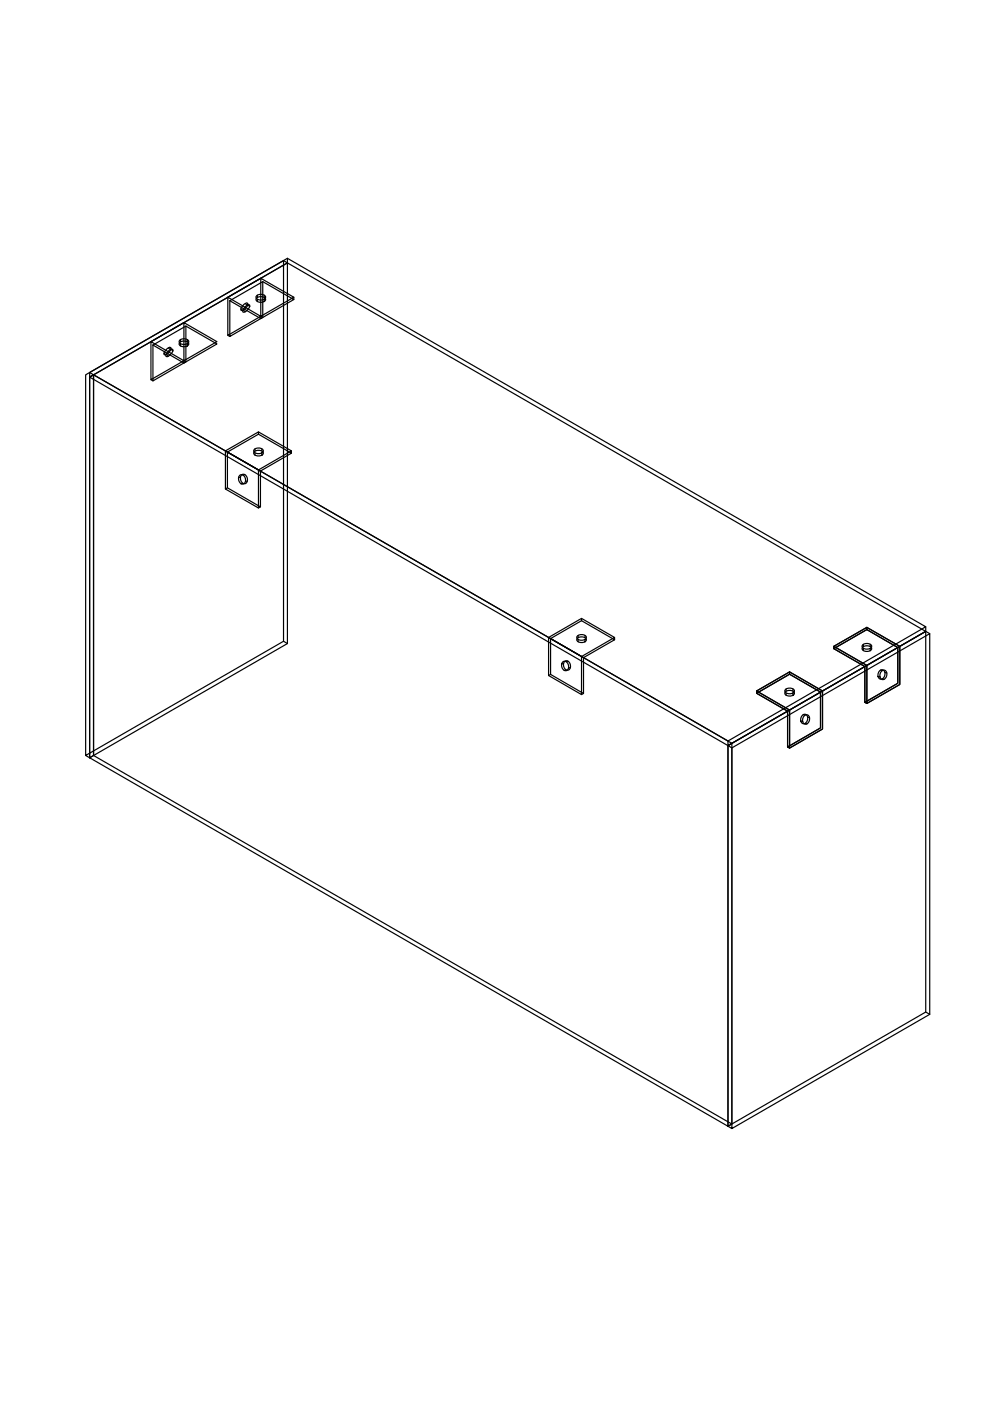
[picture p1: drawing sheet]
<svg xmlns="http://www.w3.org/2000/svg" width="210mm" height="297mm" viewBox="0 0 210 297" stroke-linecap="round" stroke-linejoin="round" font-family="sans-serif">
<!-- layer: 0 -->
<g fill="none" stroke="#000" stroke-width=".25">
<path d="M55.3 59l-7 4M55.7 59.7l6.6 3.8-7 4-6.6-3.7M55.7 59.7v7.6l-7 4v-7.5M55.7 59.7l-7 4.1M60.9 54.8v.9l-.8-.4M19 80l135.3 78.1v80.7l-135.3-78.1zM19 80l.8-.5v80.7M19 79l135.3 78.1v1l42-24.2-135.4-78.2-41.9 24.3M19 79l41.9-24.2 135.4 78.1-42 24.2M19 79v1M19.8 79.5l135.4 78.1v80.7l-135.4-78.1zM32 72.4v8.1l7-4v-8.1l7 4-7 4.1z"/>
<path d="M34.8 74.9l.4 .3M35.3 75.1l.4 .4M35.4 74l.8-.3a1.46 1.46 0 0 1-1.3 1.5 .95 .95 0 0 1 .5-1.2zM35.7 73.8l.4 .3M35.8 74.3l.8-.3a1.46 1.46 0 0 1-1.3 1.6 .95 .95 0 0 1 .5-1.3zM36.2 74l.4 .4M38 72.2a1.26 1.26 0 0 1 2 .2 1.18 1.18 0 0 1-2 0zM38 72.7a1.26 1.26 0 0 1 2 .2 1.18 1.18 0 0 1-2 0zM38.3 72v.5M38.3 72.9v.4M39 68.4l-7 4M39.4 69.1l6.6 3.8-7 4.1-6.6-3.8"/>
<path d="M39.4 69.1v7.6l-7 4.1v-7.6M39.4 76.7l-.4-.2v.5M39.4 69.1l-7 4.1M39.7 72v.5M39.7 72.9v.4M48.3 63v8.1l7-4v-8.1l7 4-7 4.1zM48.3 71.1l.4 .2M51.1 65.5l.4 .3M51.6 65.7l.4 .4M51.7 64.6l.8-.3a1.46 1.46 0 0 1-1.3 1.5 .95 .95 0 0 1 .5-1.2zM52 64.4l.4 .3M52.1 64.9l.8-.3a1.46 1.46 0 0 1-1.3 1.6 .95 .95 0 0 1 .5-1.3z"/>
<path d="M52.5 64.6l.4 .4M54.3 62.8a1.26 1.26 0 0 1 2 .2 1.18 1.18 0 0 1-2 0zM54.3 63.3a1.26 1.26 0 0 1 2 .2 1.18 1.18 0 0 1-2 0zM54.6 62.6v.5M54.6 63.4v.5M55.7 67.3l-.4-.2v.4M56 62.6v.5M56 63.4v.5M62.3 63v.5M32 80.5l.4 .3M47.8 95.6l7-4 7 4-7 4v8.1l-7-4zM47.8 95.6l7 4"/>
<path d="M48.2 95.8l6.6-3.7 7 4-6.6 3.8M48.2 95.8v7.6l7 4.1v-7.6M48.2 95.8l7 4.1M53.9 95.4a1.26 1.26 0 0 1 1.9 .2 1.18 1.18 0 0 1-2 0zM53.9 95.8a1.26 1.26 0 0 1 1.9 .3 1.18 1.18 0 0 1-2 0zM54.1 95.2v.5M54.1 96v.5M54.8 91.6v.5M55.5 95.2v.5M55.5 96v.5M61.8 95.6v.5M48.2 103.4l-.4 .3"/>
<path d="M50.7 100.9a.81 .81 0 0 1 1-.1 .81 .81 0 0 1 .4 .9 .72 .72 0 0 1-.5 .9 .72 .72 0 0 1-.9-.6l-.1-.8zM51 101.1l-.4 .1M51.1 100.8a.81 .81 0 0 1 1-.1 .81 .81 0 0 1 .4 .9 .72 .72 0 0 1-.5 .9 .72 .72 0 0 1-.9-.6l-.1-.8zM51.5 102.5l-.4 .1M51.9 100.6l-.4 .1M52.4 102l-.4 .1M55.2 107.5l-.4 .2M60.1 136l.8 .4M116.3 135.2l7-4.1 7 4.1-7 4v8.1l-7-4.1zM116.3 135.2l7.4 4.2M116.7 135.4l6.6-3.8 7 4-6.6 3.8v7.6l-7-4zM122.4 134.9a1.26 1.26 0 0 1 1.9 .2 1.18 1.18 0 0 1-2 0z"/>
<path d="M122.4 135.4a1.26 1.26 0 0 1 1.9 .2 1.18 1.18 0 0 1-2 0zM122.6 134.7v.5M122.6 135.6v.5M123.3 131.1v.5M124 134.7v.5M124 135.6v.5M130.3 135.2v.4M176.8 137l7-4 7 4v8.1l-7 4v-8zM176.8 137v.5l6.6 3.8v7.6l7-4v-7.6l-6.6-3.8-7 4M182.8 136.8a1.26 1.26 0 0 1 2 .2 1.18 1.18 0 0 1-2 0zM182.8 137.3a1.26 1.26 0 0 1 2 .2 1.18 1.18 0 0 1-2 0zM183 136.6v.5"/>
<path d="M183 137.5v.5M183.8 133v.5M184.5 136.6v.5M184.5 137.5v.5M196.3 132.9v1M196.3 133.9l-42 24.2M196.3 133.9l.8 .5M116.7 143l-.4 .2M119.2 140.5a.81 .81 0 0 1 1-.1 .81 .81 0 0 1 .4 .8 .72 .72 0 0 1-.6 1 .72 .72 0 0 1-.8-.6l-.1-.8zM119.5 140.7l-.4 .1M119.6 140.3a.81 .81 0 0 1 1-.1 .81 .81 0 0 1 .4 .9 .72 .72 0 0 1-.6 1 .72 .72 0 0 1-.8-.7l-.1-.7zM120 142l-.4 .1"/>
<path d="M120.4 140.2l-.4 .1M120.9 141.5l-.4 .1M123.7 147l-.4 .3M154.3 158.1l42-24.2v80.7l-42 24.2zM154.3 158.1l.9 .5M155.2 157.6l-.9 .5M160.4 146.5l7-4 7 4v8.1l-7 4v-8.1zM160.4 146.5v.5l6.6 3.8v7.6l7-4.1v-7.6l-6.6-3.8-7 4.1M166.5 146.3a1.26 1.26 0 0 1 1.9 .2 1.18 1.18 0 0 1-2 0zM166.5 146.8a1.26 1.26 0 0 1 1.9 .2 1.18 1.18 0 0 1-2 0zM166.7 146.1v.5M166.7 146.9v.5"/>
<path d="M167 158.4l.4 .2M167.4 142.5v.4M168.1 146.1v.5M168.1 146.9v.5M169.8 152.9l.4 .1M170 151.8a.69 .69 0 0 1 1-.3 .69 .69 0 0 1 .3 .9 .77 .77 0 0 1-.6 1 .77 .77 0 0 1-.9-.5v-.4zM170.3 151.5l.4 .1M170.4 151.9a.69 .69 0 0 1 1-.3 .69 .69 0 0 1 .3 .9 .77 .77 0 0 1-.6 1 .77 .77 0 0 1-.9-.5v-.4zM170.7 153.4l.4 .1M171.2 152l.4 .1M183.4 148.9l.4 .2M186.1 143.4l.5 .1"/>
<path d="M186.4 142.3a.69 .69 0 0 1 .9-.2 .69 .69 0 0 1 .3 .9 .77 .77 0 0 1-.5 .9 .77 .77 0 0 1-.9-.5l-.1-.4zM186.7 142.1l.4 .1M186.8 142.4a.69 .69 0 0 1 .9-.2 .69 .69 0 0 1 .3 .9 .77 .77 0 0 1-.5 .9 .77 .77 0 0 1-.9-.5l-.1-.4zM187.1 143.9l.4 .1M187.6 142.6l.4 .1M18.2 160.2v-80.7l41.9-24.2v80.7l-41.9 24.2 .8 .5 41.9-24.3v-80.7l-41.9 24.3v80.7M19.8 160.2l-.8 .5M196.3 214.6l.8 .5M154.3 238.8l.9 .5 41.9-24.2v-80.7l-41.9 24.2v80.7M155.2 238.3l-.9 .5"/>
</g>
</svg>
